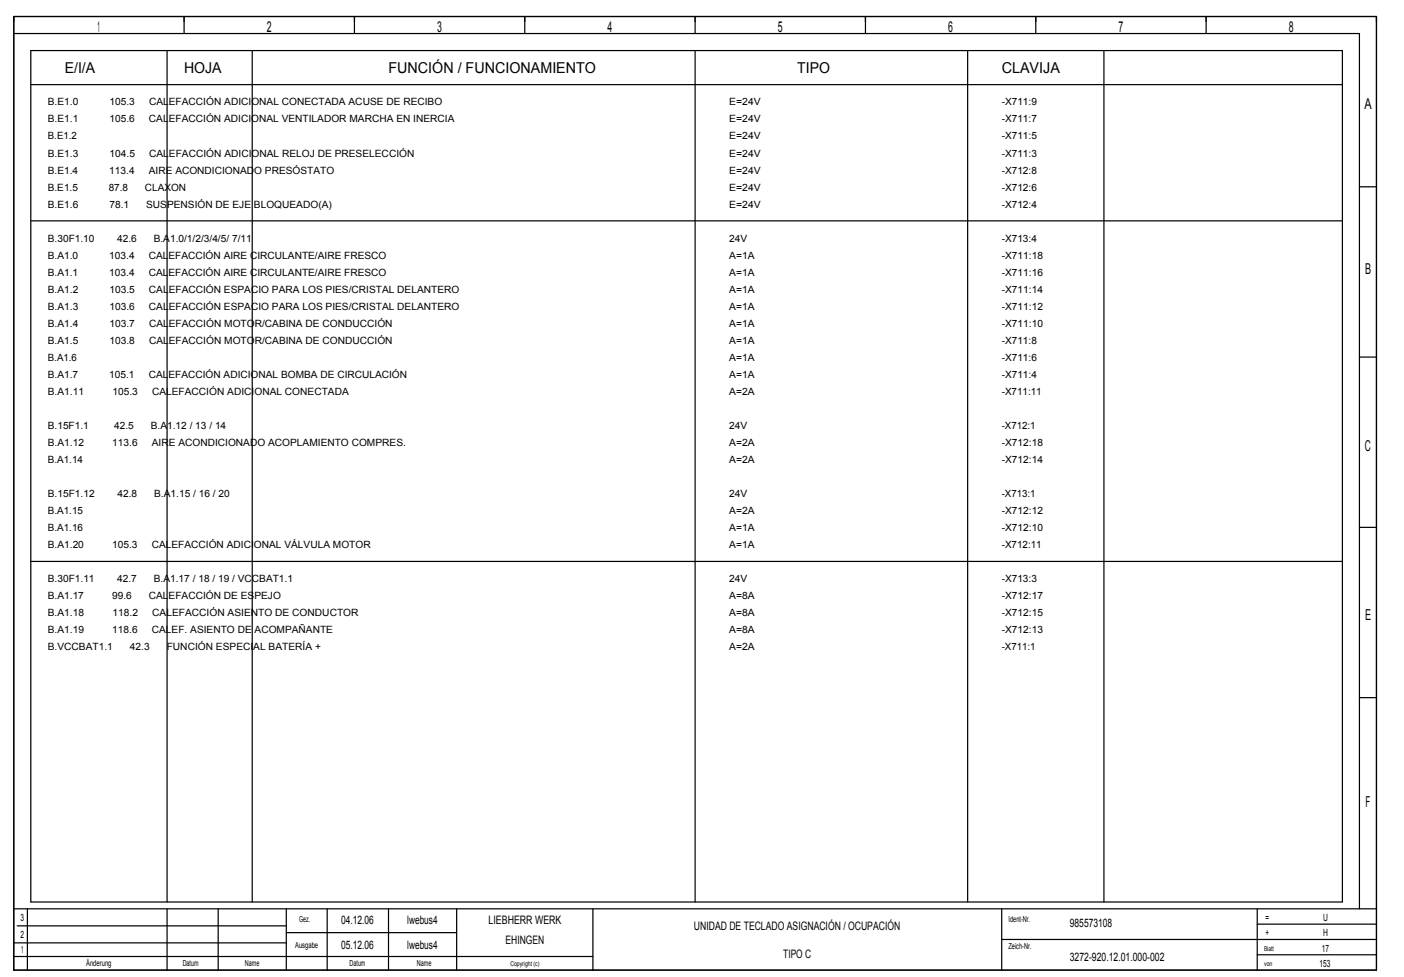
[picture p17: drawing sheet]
<svg xmlns="http://www.w3.org/2000/svg" width="408mm" height="284mm" viewBox="0 0 408 284" stroke-linecap="round" stroke-linejoin="round" font-family="sans-serif">
<defs><g id="words">
<g font-size="4.4">
<text x="28.4" y="9.3">1</text>
<text x="77.5" y="9.3">2</text>
<text x="127.1" y="9.3">3</text>
<text x="176.5" y="9.3">4</text>
<text x="226.1" y="9.3">5</text>
<text x="275.5" y="9.3">6</text>
<text x="325.1" y="9.3">7</text>
<text x="374.6" y="9.3">8</text>
<text x="18.9" y="21.2">E/I/A</text>
<text x="53.5" y="21.2">HOJA</text>
<text x="112.9" y="21.2">FUNCIÓN / FUNCIONAMIENTO</text>
<text x="231.7" y="21.2">TIPO</text>
<text x="291.1" y="21.2">CLAVIJA</text>
<text x="396.5" y="31.6">A</text>
<text x="396.7" y="79.6">B</text>
<text x="396.6" y="131.1">C</text>
<text x="396.7" y="180.1">E</text>
<text x="396.8" y="234.5">F</text>
</g>
<g font-size="3.4">
<text x="99.2" y="268.5">04.12.06</text>
<text x="118.4" y="268.5">lwebus4</text>
<text x="142" y="268.5">LIEBHERR WERK</text>
<text x="310.9" y="269.5">985573108</text>
<text x="99.2" y="275.9">05.12.06</text>
<text x="118.4" y="275.9">lwebus4</text>
<text x="146.9" y="274.4">EHINGEN</text>
<text x="201.7" y="270.4">UNIDAD DE TECLADO ASIGNACIÓN / OCUPACIÓN</text>
<text x="227.6" y="278.4">TIPO C</text>
<text x="310.9" y="279.4">3272­920.12.01.000­002</text>
</g>
<g font-size="2.9">
<text x="13.9" y="30.6">B.E1.0</text>
<text x="13.9" y="35.6">B.E1.1</text>
<text x="31.8" y="35.6">105.6</text>
<text x="31.8" y="30.6">105.3</text>
<text x="43.3" y="35.6">CALEFACCIÓN ADICIONAL VENTILADOR MARCHA EN INERCIA</text>
<text x="43.3" y="30.6">CALEFACCIÓN ADICIONAL CONECTADA ACUSE DE RECIBO</text>
<text x="211.9" y="30.6">E=24V</text>
<text x="211.9" y="35.6">E=24V</text>
<text x="291.1" y="30.6">­X711:9</text>
<text x="291.1" y="35.6">­X711:7</text>
<text x="13.9" y="40.5">B.E1.2</text>
<text x="211.9" y="40.5">E=24V</text>
<text x="291.1" y="40.5">­X711:5</text>
<text x="13.9" y="45.5">B.E1.3</text>
<text x="31.8" y="45.5">104.5</text>
<text x="43.3" y="45.5">CALEFACCIÓN ADICIONAL RELOJ DE PRESELECCIÓN</text>
<text x="211.9" y="45.5">E=24V</text>
<text x="291.1" y="45.5">­X711:3</text>
<text x="13.9" y="50.4">B.E1.4</text>
<text x="31.8" y="50.4">113.4</text>
<text x="43.2" y="50.4">AIRE ACONDICIONADO PRESÓSTATO</text>
<text x="211.9" y="50.4">E=24V</text>
<text x="291.1" y="50.4">­X712:8</text>
<text x="13.9" y="55.4">B.E1.5</text>
<text x="31.6" y="55.4">87.8</text>
<text x="42.1" y="55.4">CLAXON</text>
<text x="211.9" y="55.4">E=24V</text>
<text x="291.1" y="55.4">­X712:6</text>
<text x="13.9" y="60.3">B.E1.6</text>
<text x="31.8" y="60.3">78.1</text>
<text x="42.5" y="60.3">SUSPENSIÓN DE EJE BLOQUEADO(A)</text>
<text x="211.9" y="60.3">E=24V</text>
<text x="291.1" y="60.3">­X712:4</text>
<text x="13.9" y="70.2">B.30F1.10</text>
<text x="34" y="70.2">42.6</text>
<text x="44.7" y="70.2">B.A1.0/1/2/3/4/5/ 7/11</text>
<text x="211.9" y="70.2">24V</text>
<text x="291.1" y="70.2">­X713:4</text>
<text x="13.9" y="75.2">B.A1.0</text>
<text x="31.8" y="75.2">103.4</text>
<text x="43.2" y="75.2">CALEFACCIÓN AIRE CIRCULANTE/AIRE FRESCO</text>
<text x="211.9" y="75.2">A=1A</text>
<text x="291.1" y="75.2">­X711:18</text>
<text x="13.9" y="80.1">B.A1.1</text>
<text x="31.8" y="80.1">103.4</text>
<text x="43.2" y="80.1">CALEFACCIÓN AIRE CIRCULANTE/AIRE FRESCO</text>
<text x="211.9" y="80.1">A=1A</text>
<text x="291.1" y="80.1">­X711:16</text>
<text x="13.9" y="85.1">B.A1.2</text>
<text x="31.8" y="85.1">103.5</text>
<text x="43.3" y="85.1">CALEFACCIÓN ESPACIO PARA LOS PIES/CRISTAL DELANTERO</text>
<text x="211.9" y="85.1">A=1A</text>
<text x="291.1" y="85.1">­X711:14</text>
<text x="13.9" y="90">B.A1.3</text>
<text x="13.9" y="95">B.A1.4</text>
<text x="31.8" y="90">103.6</text>
<text x="31.8" y="95">103.7</text>
<text x="43.3" y="90">CALEFACCIÓN ESPACIO PARA LOS PIES/CRISTAL DELANTERO</text>
<text x="43.3" y="95">CALEFACCIÓN MOTOR/CABINA DE CONDUCCIÓN</text>
<text x="211.9" y="90">A=1A</text>
<text x="211.9" y="95">A=1A</text>
<text x="291.1" y="90">­X711:12</text>
<text x="291.1" y="95">­X711:10</text>
<text x="13.9" y="99.9">B.A1.5</text>
<text x="31.8" y="99.9">103.8</text>
<text x="43.3" y="99.9">CALEFACCIÓN MOTOR/CABINA DE CONDUCCIÓN</text>
<text x="211.9" y="99.9">A=1A</text>
<text x="291.1" y="99.9">­X711:8</text>
<text x="13.9" y="104.9">B.A1.6</text>
<text x="211.9" y="104.9">A=1A</text>
<text x="291.1" y="104.9">­X711:6</text>
<text x="13.9" y="109.8">B.A1.7</text>
<text x="31.7" y="109.8">105.1</text>
<text x="43.2" y="109.8">CALEFACCIÓN ADICIONAL BOMBA DE CIRCULACIÓN</text>
<text x="211.9" y="109.8">A=1A</text>
<text x="291.1" y="109.8">­X711:4</text>
<text x="13.9" y="114.8">B.A1.11</text>
<text x="32.7" y="114.8">105.3</text>
<text x="44.2" y="114.8">CALEFACCIÓN ADICIONAL CONECTADA</text>
<text x="211.9" y="114.8">A=2A</text>
<text x="291.1" y="114.8">­X711:11</text>
<text x="13.9" y="124.7">B.15F1.1</text>
<text x="33.2" y="124.7">42.5</text>
<text x="43.8" y="124.7">B.A1.12 / 13 / 14</text>
<text x="211.9" y="124.7">24V</text>
<text x="291.1" y="124.7">­X712:1</text>
<text x="13.9" y="129.6">B.A1.12</text>
<text x="32.6" y="129.6">113.6</text>
<text x="44.1" y="129.6">AIRE ACONDICIONADO ACOPLAMIENTO COMPRES.</text>
<text x="211.9" y="129.6">A=2A</text>
<text x="291.1" y="129.6">­X712:18</text>
<text x="13.9" y="134.6">B.A1.14</text>
<text x="211.9" y="134.6">A=2A</text>
<text x="291.1" y="134.6">­X712:14</text>
<text x="13.9" y="144.5">B.15F1.12</text>
<text x="13.9" y="149.4">B.A1.15</text>
<text x="34.1" y="144.5">42.8</text>
<text x="44.8" y="144.5">B.A1.15 / 16 / 20</text>
<text x="211.9" y="144.5">24V</text>
<text x="211.9" y="149.4">A=2A</text>
<text x="291.1" y="144.5">­X713:1</text>
<text x="291.1" y="149.4">­X712:12</text>
<text x="13.9" y="154.4">B.A1.16</text>
<text x="211.9" y="154.4">A=1A</text>
<text x="291.1" y="154.4">­X712:10</text>
<text x="13.9" y="159.3">B.A1.20</text>
<text x="32.6" y="159.3">105.3</text>
<text x="44.1" y="159.3">CALEFACCIÓN ADICIONAL VÁLVULA MOTOR</text>
<text x="211.9" y="159.3">A=1A</text>
<text x="291.1" y="159.3">­X712:11</text>
<text x="13.9" y="169.2">B.30F1.11</text>
<text x="34.1" y="169.2">42.7</text>
<text x="44.7" y="169.2">B.A1.17 / 18 / 19 / VCCBAT1.1</text>
<text x="211.9" y="169.2">24V</text>
<text x="291.1" y="169.2">­X713:3</text>
<text x="13.9" y="174.2">B.A1.17</text>
<text x="13.9" y="179.1">B.A1.18</text>
<text x="32.6" y="174.2">99.6</text>
<text x="32.7" y="179.1">118.2</text>
<text x="43.3" y="174.2">CALEFACCIÓN DE ESPEJO</text>
<text x="44.2" y="179.1">CALEFACCIÓN ASIENTO DE CONDUCTOR</text>
<text x="211.9" y="174.2">A=8A</text>
<text x="211.9" y="179.1">A=8A</text>
<text x="291.1" y="174.2">­X712:17</text>
<text x="291.1" y="179.1">­X712:15</text>
<text x="13.9" y="184.1">B.A1.19</text>
<text x="32.6" y="184.1">118.6</text>
<text x="44.1" y="184.1">CALEF. ASIENTO DE ACOMPAÑANTE</text>
<text x="211.9" y="184.1">A=8A</text>
<text x="291.1" y="184.1">­X712:13</text>
<text x="13.9" y="189">B.VCCBAT1.1</text>
<text x="37.8" y="189">42.3</text>
<text x="48.5" y="189">FUNCIÓN ESPECIAL BATERÍA +</text>
<text x="211.9" y="189">A=2A</text>
<text x="291.1" y="189">­X711:1</text>
<text x="5.9" y="267.8">3</text>
<text x="367.8" y="267.8">=</text>
<text x="384.5" y="267.8">U</text>
<text x="6" y="272.7">2</text>
<text x="367.8" y="272.2">+</text>
<text x="384.5" y="272.2">H</text>
<text x="6.2" y="277.2">1</text>
<text x="383.5" y="281.1">153</text>
<text x="384.1" y="276.7">17</text>
</g>
<g font-size="2.4">
<text x="87" y="268">Gez.</text>
<text x="293.1" y="268">Ident­Nr.</text>
<text x="85.8" y="275.5">Ausgabe</text>
<text x="293.1" y="275.9">Zeich­Nr.</text>
<text x="25" y="280.9">Änderung</text>
<text x="53.1" y="280.9">Datum</text>
<text x="71.2" y="280.9">Name</text>
<text x="101.6" y="280.9">Datum</text>
<text x="121.2" y="280.9">Name</text>
</g>
<g font-size="1.9">
<text x="148.3" y="280.8">Copyright (c)</text>
<text x="367.3" y="280.8">von</text>
<text x="367.3" y="276.4">Blatt</text>
</g>
</g></defs>
<g fill="none" stroke="#000" stroke-width=".35">
<path d="M4 4.8h396v277.2h-396zM4 9.7h391.1v254.5M9 14.7h381.1v247.5h-381.1zM48.5 14.7v247.5M53.5 4.8v4.9M73.3 14.7v247.5M103 4.8v4.9M152.5 4.8v4.9M202 4.8v4.9M202 14.7v247.5M251.5 4.8v4.9M281.2 14.7v247.5"/>
<path d="M301 4.8v4.9M320.8 14.7v247.5M350.5 4.8v4.9M9 24.6h381.1M395.1 54.3h4.9M9 64.2h381.1M395.1 103.8h4.9M395.1 153.3h4.9M9 163.2h381.1M395.1 202.8h4.9M4 278h168.3M4 274.1h79.2"/>
<path d="M4 264.2h396M5 269.1h78.2M8 264.2v17.8M48.5 264.2v17.8M63.4 264.2v17.8M83.2 264.2v17.8M83.2 271.1h49.5M95.1 264.2v17.8M112.9 264.2v17.8M132.7 264.2v17.8M172.3 264.2v17.8M291.1 264.2v17.8"/>
<path d="M291.1 273.1h108.9M365.4 264.2v17.8M365.4 277.5h34.6M365.4 268.6h34.6"/>
</g>
<use href="#words"/>
</svg>
